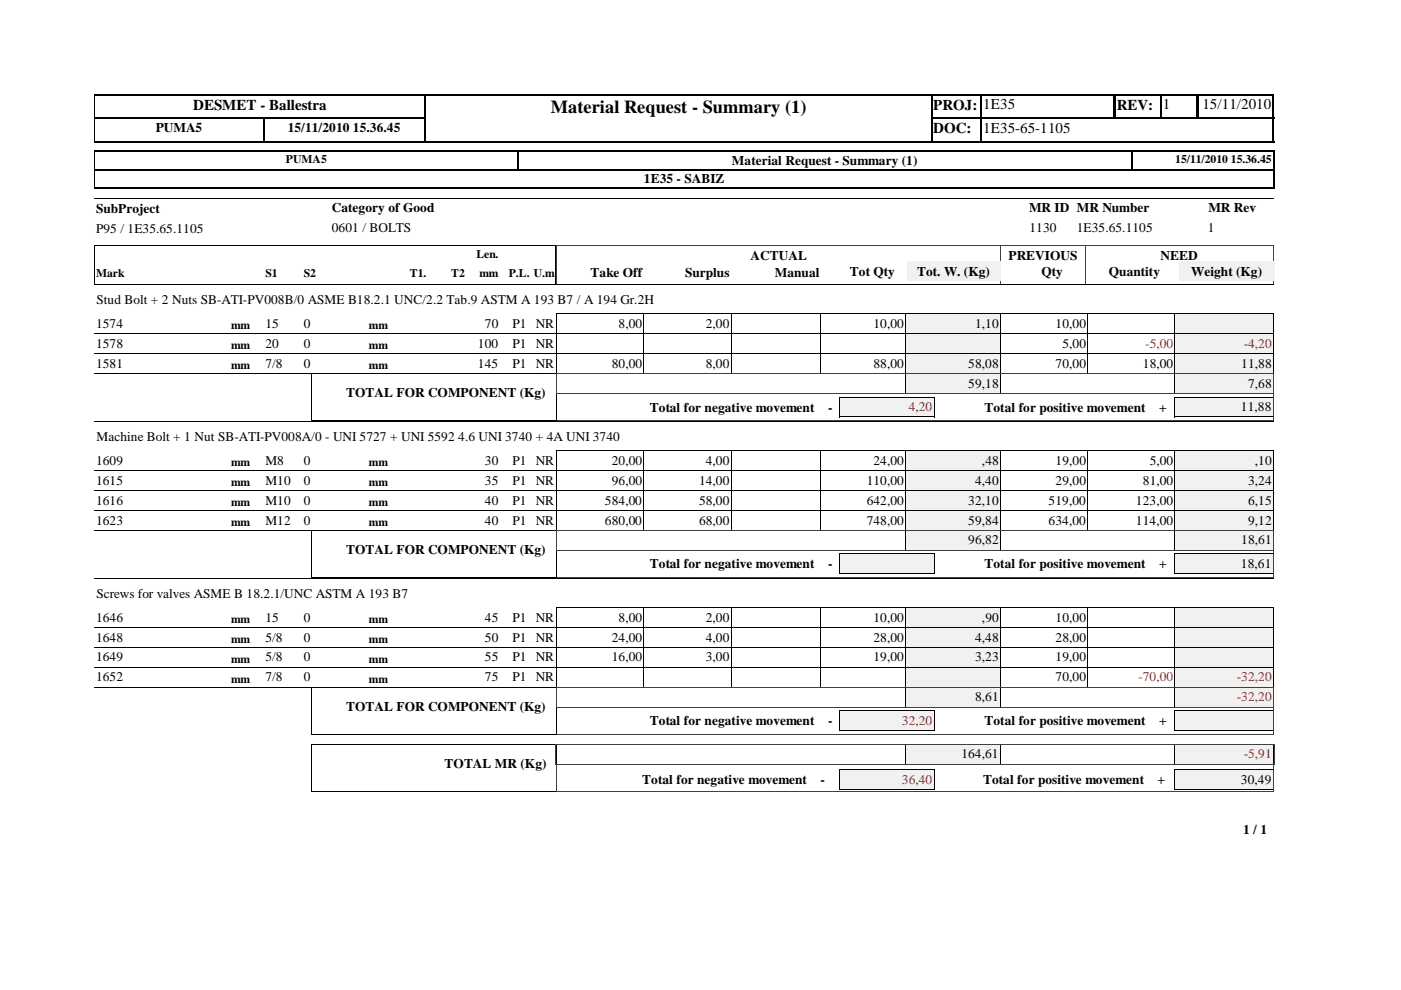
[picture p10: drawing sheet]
<svg xmlns="http://www.w3.org/2000/svg" width="297mm" height="210mm" viewBox="0 0 297 210" stroke-linecap="round" stroke-linejoin="round" font-family="sans-serif">
<defs><g id="words">
<text font-size="3.9" x="116.8" y="23.9">Material Request - Summary (1)</text>
<g font-size="3.2">
<text x="40.9" y="23.3">DESMET - Ballestra</text>
<text x="197.9" y="23.3">PROJ:</text>
<text x="208.4" y="23.2">1E35</text>
<text x="236.8" y="23.3">REV:</text>
<text x="246.5" y="23.2">1</text>
<text x="254.9" y="23.2">15/11/2010</text>
<text x="197.9" y="28.3">DOC:</text>
<text x="208.4" y="28.2">1E35-65-1105</text>
</g>
<g font-size="2.8">
<text x="33" y="28">PUMA5</text>
<text x="61" y="28">15/11/2010 15.36.45</text>
<text x="155.2" y="34.9">Material Request - Summary (1)</text>
<text x="136.5" y="38.8">1E35 - SABIZ</text>
<text x="20.4" y="45.1">SubProject</text>
<text x="70.4" y="45">Category of Good</text>
<text x="218.2" y="45">MR ID MR Number</text>
<text x="256.2" y="45">MR Rev</text>
<text x="20.4" y="49.3">P95 / 1E35.65.1105</text>
<text x="70.4" y="49.2">0601 / BOLTS</text>
<text x="218.3" y="49.2">1130</text>
<text x="228.3" y="49.2">1E35.65.1105</text>
<text x="256.1" y="49.2">1</text>
<text x="125.2" y="58.7">Take Off</text>
<text x="145.2" y="58.7">Surplus</text>
<text x="159.1" y="55">ACTUAL</text>
<text x="164.3" y="58.7">Manual</text>
<text x="180.2" y="58.5">Tot Qty</text>
<text x="194.4" y="58.5">Tot. W. (Kg)</text>
<text x="213.8" y="55">PREVIOUS</text>
<text x="220.8" y="58.5">Qty</text>
<text x="235.1" y="58.5">Quantity</text>
<text x="246.1" y="55">NEED</text>
<text x="252.6" y="58.5">Weight (Kg)</text>
<text x="20.4" y="64.6">Stud Bolt + 2 Nuts SB-ATI-PV008B/0 ASME B18.2.1 UNC/2.2 Tab.9 ASTM A 193 B7 / A 194 Gr.2H</text>
<text x="20.4" y="69.5">1574</text>
<text x="56.3" y="69.5">15</text>
<text x="64.4" y="69.5">0</text>
<text x="102.8" y="69.5">70</text>
<text x="108.7" y="69.5">P1 NR</text>
<text x="131.1" y="69.5">8,00</text>
<text x="149.6" y="69.5">2,00</text>
<text x="185.2" y="69.5">10,00</text>
<text x="206.8" y="69.5">1,10</text>
<text x="223.8" y="69.5">10,00</text>
<text x="20.4" y="73.7">1578</text>
<text x="20.4" y="77.9">1581</text>
<text x="56.3" y="73.7">20</text>
<text x="56.3" y="77.9">7/8</text>
<text x="64.4" y="73.7">0</text>
<text x="64.4" y="77.9">0</text>
<text x="101.3" y="73.7">100</text>
<text x="101.3" y="77.9">145</text>
<text x="108.7" y="73.7">P1 NR</text>
<text x="108.7" y="77.9">P1 NR</text>
<text x="129.7" y="77.9">80,00</text>
<text x="149.6" y="77.9">8,00</text>
<text x="185.2" y="77.9">88,00</text>
<text x="205.3" y="77.9">58,08</text>
<text x="223.8" y="77.9">70,00</text>
<text x="225.3" y="73.7">5,00</text>
<text x="242.3" y="77.9">18,00</text>
<text x="263.2" y="77.9">11,88</text>
<text x="205.3" y="82.2">59,18</text>
<text x="264.6" y="82.2">7,68</text>
<text x="73.4" y="84.2">TOTAL FOR COMPONENT (Kg)</text>
<text x="137.7" y="87.2">Total for negative movement</text>
<text x="175.6" y="87.2">-</text>
<text x="208.7" y="87.2">Total for positive movement</text>
<text x="245.7" y="87.2">+</text>
<text x="263.1" y="87.2">11,88</text>
<text x="20.4" y="93.6">Machine Bolt + 1 Nut SB-ATI-PV008A/0 - UNI 5727 + UNI 5592 4.6 UNI 3740 + 4A UNI 3740</text>
<text x="20.4" y="98.5">1609</text>
<text x="56.3" y="98.5">M8</text>
<text x="64.4" y="98.5">0</text>
<text x="102.8" y="98.5">30</text>
<text x="108.7" y="98.5">P1 NR</text>
<text x="129.7" y="98.5">20,00</text>
<text x="149.6" y="98.5">4,00</text>
<text x="185.2" y="98.5">24,00</text>
<text x="208.2" y="98.5">,48</text>
<text x="223.8" y="98.5">19,00</text>
<text x="243.8" y="98.5">5,00</text>
<text x="266.1" y="98.5">,10</text>
<text x="20.4" y="102.7">1615</text>
<text x="20.4" y="107">1616</text>
<text x="56.3" y="102.7">M10</text>
<text x="56.3" y="107">M10</text>
<text x="64.4" y="102.7">0</text>
<text x="64.4" y="107">0</text>
<text x="102.8" y="102.7">35</text>
<text x="102.8" y="107">40</text>
<text x="108.7" y="102.7">P1 NR</text>
<text x="108.7" y="107">P1 NR</text>
<text x="128.2" y="107">584,00</text>
<text x="129.7" y="102.7">96,00</text>
<text x="148.2" y="102.7">14,00</text>
<text x="148.2" y="107">58,00</text>
<text x="183.8" y="102.7">110,00</text>
<text x="183.8" y="107">642,00</text>
<text x="205.3" y="107">32,10</text>
<text x="206.8" y="102.7">4,40</text>
<text x="222.3" y="107">519,00</text>
<text x="223.8" y="102.7">29,00</text>
<text x="240.8" y="107">123,00</text>
<text x="242.3" y="102.7">81,00</text>
<text x="264.6" y="102.7">3,24</text>
<text x="264.6" y="107">6,15</text>
<text x="20.4" y="111.2">1623</text>
<text x="56.3" y="111.2">M12</text>
<text x="64.4" y="111.2">0</text>
<text x="102.8" y="111.2">40</text>
<text x="108.7" y="111.2">P1 NR</text>
<text x="128.2" y="111.2">680,00</text>
<text x="148.2" y="111.2">68,00</text>
<text x="183.8" y="111.2">748,00</text>
<text x="205.3" y="111.2">59,84</text>
<text x="222.3" y="111.2">634,00</text>
<text x="240.8" y="111.2">114,00</text>
<text x="264.6" y="111.2">9,12</text>
<text x="73.4" y="117.5">TOTAL FOR COMPONENT (Kg)</text>
<text x="205.3" y="115.4">96,82</text>
<text x="263.2" y="115.4">18,61</text>
<text x="137.7" y="120.5">Total for negative movement</text>
<text x="175.6" y="120.5">-</text>
<text x="208.7" y="120.5">Total for positive movement</text>
<text x="245.7" y="120.5">+</text>
<text x="263.1" y="120.5">18,61</text>
<text x="20.4" y="131.8">1646</text>
<text x="20.4" y="126.9">Screws for valves ASME B 18.2.1/UNC ASTM A 193 B7</text>
<text x="56.3" y="131.8">15</text>
<text x="64.4" y="131.8">0</text>
<text x="102.8" y="131.8">45</text>
<text x="108.7" y="131.8">P1 NR</text>
<text x="131.1" y="131.8">8,00</text>
<text x="149.6" y="131.8">2,00</text>
<text x="185.2" y="131.8">10,00</text>
<text x="208.2" y="131.8">,90</text>
<text x="223.8" y="131.8">10,00</text>
<text x="20.4" y="136">1648</text>
<text x="56.3" y="136">5/8</text>
<text x="64.4" y="136">0</text>
<text x="102.8" y="136">50</text>
<text x="108.7" y="136">P1 NR</text>
<text x="129.7" y="136">24,00</text>
<text x="149.6" y="136">4,00</text>
<text x="185.2" y="136">28,00</text>
<text x="206.8" y="136">4,48</text>
<text x="223.8" y="136">28,00</text>
<text x="20.4" y="140.3">1649</text>
<text x="56.3" y="140.3">5/8</text>
<text x="64.4" y="140.3">0</text>
<text x="102.8" y="140.3">55</text>
<text x="108.7" y="140.3">P1 NR</text>
<text x="129.7" y="140.3">16,00</text>
<text x="149.6" y="140.3">3,00</text>
<text x="185.2" y="140.3">19,00</text>
<text x="206.8" y="140.3">3,23</text>
<text x="223.8" y="140.3">19,00</text>
<text x="20.4" y="144.5">1652</text>
<text x="56.3" y="144.5">7/8</text>
<text x="64.4" y="144.5">0</text>
<text x="102.8" y="144.5">75</text>
<text x="108.7" y="144.5">P1 NR</text>
<text x="206.8" y="148.7">8,61</text>
<text x="223.8" y="144.5">70,00</text>
<text x="73.4" y="150.7">TOTAL FOR COMPONENT (Kg)</text>
<text x="137.7" y="153.8">Total for negative movement</text>
<text x="175.6" y="153.8">-</text>
<text x="208.7" y="153.8">Total for positive movement</text>
<text x="245.7" y="153.8">+</text>
<text x="203.8" y="160.8">164,61</text>
<text x="94.3" y="162.8">TOTAL MR (Kg)</text>
<text x="136.2" y="166.2">Total for negative movement</text>
<text x="174" y="166.2">-</text>
<text x="208.4" y="166.2">Total for positive movement</text>
<text x="245.4" y="166.2">+</text>
<text x="263.1" y="166.2">30,49</text>
<text x="263.6" y="176.9">1 / 1</text>
</g>
<g font-size="2.8" fill="#f00">
<text x="242.8" y="73.7">-5,00</text>
<text x="263.7" y="73.7">-4,20</text>
<text x="192.7" y="87.2">4,20</text>
<text x="241.4" y="144.5">-70,00</text>
<text x="262.3" y="144.5">-32,20</text>
<text x="262.3" y="148.7">-32,20</text>
<text x="191.2" y="153.8">32,20</text>
<text x="263.7" y="160.8">-5,91</text>
<text x="191.2" y="166.2">36,40</text>
</g>
<g font-size="2.5">
<text x="60.6" y="34.6">PUMA5</text>
<text x="249.2" y="34.6">15/11/2010 15.36.45</text>
<text x="20.4" y="58.7">Mark</text>
<text x="56.3" y="58.7">S1</text>
<text x="64.4" y="58.7">S2</text>
<text x="86.9" y="58.7">T1.</text>
<text x="95.7" y="58.7">T2</text>
<text x="101" y="54.7">Len.</text>
<text x="101.6" y="58.7">mm</text>
<text x="107.9" y="58.7">P.L. U.m</text>
<text x="49" y="69.7">mm</text>
<text x="78.2" y="69.7">mm</text>
<text x="49" y="74">mm</text>
<text x="78.2" y="74">mm</text>
<text x="49" y="78.2">mm</text>
<text x="78.2" y="78.2">mm</text>
<text x="49" y="98.8">mm</text>
<text x="78.2" y="98.8">mm</text>
<text x="49" y="103">mm</text>
<text x="49" y="107.2">mm</text>
<text x="78.2" y="103">mm</text>
<text x="78.2" y="107.2">mm</text>
<text x="49" y="111.5">mm</text>
<text x="78.2" y="111.5">mm</text>
<text x="49" y="132">mm</text>
<text x="49" y="136.3">mm</text>
<text x="78.2" y="132">mm</text>
<text x="78.2" y="136.3">mm</text>
<text x="49" y="140.5">mm</text>
<text x="78.2" y="140.5">mm</text>
<text x="49" y="144.7">mm</text>
<text x="78.2" y="144.7">mm</text>
</g>
</g></defs>
<path d="M90.2 20v5.2M197.4 20v10.2M208 20v10.2M236.3 20v5.2M246.1 20v5.2M253.8 20v5.2M254 20v5.2M270 20v10.2M20 25.1h70.3M20 25h70.3M55.9 24.9v5.3M197.2 25.1h73" fill="none" stroke="#000" stroke-width=".34"/>
<path d="M236.3 20v5.2M90.1 24.9v5.3" fill="none" stroke="#000" stroke-width=".38"/>
<path d="M20 30.1h70.3M20 20.1h70.3M197.2 30.1h10.9M197.2 20.1h73" fill="none" stroke="#000" stroke-width=".25"/>
<path d="M20.1 20v10.2" fill="none" stroke="#000" stroke-width=".21"/>
<path d="M207.8 30h62.4" fill="none" stroke="#000" stroke-width=".3"/>
<path d="M90.3 20.2h107.1v9.7h-107.1z" fill="#fff"/>
<path d="M20 35.9h250.3M20 39.9h250.3M90 20.1h107.7M270.1 31.9v4.2" fill="none" stroke="#000" stroke-width=".25"/>
<path d="M197.5 20v10.2M109.9 31.9v4.2" fill="none" stroke="#000" stroke-width=".34"/>
<path d="M20 32.1h250.3M90 30h107.7M270.1 35.9v4.1" fill="none" stroke="#000" stroke-width=".3"/>
<path d="M90.1 20v10.2M239.9 31.9v4.2" fill="none" stroke="#000" stroke-width=".38"/>
<path d="M20 36h250.3M20.1 31.9v8.1M20 42h250M20 52h97.9v8.3h-97.9z" fill="none" stroke="#000" stroke-width=".21"/>
<path d="M212.1 51.9v8.4M212.2 51.9v8.4M230.1 51.9v8.4M270 51.9v8.4M270 52h-152v8.3h152" fill="none" stroke="#404040" stroke-width=".21"/>
<path d="M99.6 56h6.4v3.7h-6.4z" fill="#fff"/>
<g fill="#f1f1f1">
<path d="M192.3 55.4h19.8v4.2h-19.8z"/>
<path d="M250 55.4h20.2v4.2h-20.2z"/>
</g>
<path d="M20 60.3h250M20 70.7h172.1M136.5 66.5v4.2M155 66.5v4.2M174.1 66.5v4.2M192 66.5v4.2M192.1 66.5h-74.1v4.2M212.1 66.5h37v4.2M212.1 70.7h37M212.1 66.5v4.2M230.6 66.5v4.2" fill="none" stroke="#000" stroke-width=".21"/>
<path d="M192.1 66.5h20v4.2h-20z" fill="#f1f1f1"/>
<path d="M192 70.7h20.1M192 70.7v-4.2h20.1v4.2" fill="none" stroke="#000" stroke-width=".21"/>
<path d="M249.1 66.5h20.9v4.2h-20.9z" fill="#f1f1f1"/>
<path d="M20 75h172.1M136.5 70.7v4.3M155 70.7v4.3M174.1 70.7v4.3M192 70.7v4.3M192.1 70.7h-74.1v4.3M212.1 70.7h57.9M212.1 70.7v4.3M230.6 70.7v4.3M249.1 66.5h20.9M249.1 66.5v8.5h-37M270 66.5v4.2" fill="none" stroke="#000" stroke-width=".21"/>
<path d="M192.1 70.7h20v4.2h-20z" fill="#f1f1f1"/>
<path d="M192 70.7h20.1v4.3h-20.1z" fill="none" stroke="#000" stroke-width=".21"/>
<path d="M249.1 70.7h20.9v4.2h-20.9z" fill="#f1f1f1"/>
<path d="M20 79.2h172.1M136.5 74.9v4.3M155 74.9v4.3M174.1 74.9v4.3M192 74.9v4.3M192.1 75h-74.1v4.2M212.1 75h57.9M212.1 74.9v4.3M230.6 74.9v4.3M249.1 70.7h20.9M249.1 70.7v8.5h-37M270 70.7v4.3" fill="none" stroke="#000" stroke-width=".21"/>
<path d="M192.1 74.9h20v4.3h-20z" fill="#f1f1f1"/>
<path d="M192 75h20.1v4.2h-20.1z" fill="none" stroke="#000" stroke-width=".21"/>
<path d="M249.1 74.9h20.9v4.3h-20.9z" fill="#f1f1f1"/>
<path d="M249.1 75h20.9M249.1 79.2h20.9M249.1 74.9v4.3M270 74.9v4.3" fill="none" stroke="#000" stroke-width=".21"/>
<path d="M192.1 79.2h20v4.2h-20z" fill="#f1f1f1"/>
<path d="M192 79.2h20.1v4.2h-20.1z" fill="none" stroke="#000" stroke-width=".21"/>
<path d="M249.1 79.2h20.9v4.2h-20.9z" fill="#f1f1f1"/>
<path d="M249.1 79.2h20.9M249.1 79.2v4.2M270 79.2v4.2M249.1 83.4h20.9" fill="none" stroke="#000" stroke-width=".21"/>
<path d="M249.1 84.2h20.8v4.2h-20.8z" fill="#f1f1f1"/>
<path d="M249 84.2h21l-.1 4.2h-20.9z" fill="none" stroke="#000" stroke-width=".21"/>
<path d="M178 84.2h20v4.2h-20z" fill="#f1f1f1"/>
<path d="M66 79.2h52.1l-.1 10-52-.1zM20 89.3h250M20 99.8h172.1M136.5 95.5v4.3M155 95.5v4.3M174.1 95.5v4.3M177.9 84.2h20.2v4.2h-20.2zM192 95.5v4.3M192.1 95.5h-74.1v4.3M212.1 95.5h37v4.3h-37M212.1 95.5v4.3M230.6 95.5v4.3" fill="none" stroke="#000" stroke-width=".21"/>
<path d="M118 79.3h152.1M118 79.2v4.3M270.1 79.2v4.3M118 83.5v5.8h152.1v-5.8h-152.1" fill="none" stroke="#404040" stroke-width=".21"/>
<path d="M192.1 95.5h20v4.2h-20z" fill="#f1f1f1"/>
<path d="M192 95.5h20.1v4.3h-20.1z" fill="none" stroke="#000" stroke-width=".21"/>
<path d="M249.1 95.5h20.9v4.2h-20.9z" fill="#f1f1f1"/>
<path d="M136.5 99.7v4.3M155 99.7v4.3M174.1 99.7v4.3M192 99.7v4.3M192.1 99.8h-74.1v4.2M212.1 99.8h57.9M212.1 99.7v4.3M230.6 99.7v4.3M249.1 95.5h20.9M249.1 95.5v8.5h-37M270 95.5v4.3M20 104h172.1" fill="none" stroke="#000" stroke-width=".21"/>
<path d="M192.1 99.7h20v4.3h-20z" fill="#f1f1f1"/>
<path d="M192 99.8h20.1v4.2h-20.1z" fill="none" stroke="#000" stroke-width=".21"/>
<path d="M249.1 99.7h20.9v4.3h-20.9z" fill="#f1f1f1"/>
<path d="M249.1 99.8h20.9M249.1 99.7v8.5h-37M270 99.7v4.3M20 108.2h172.1M136.5 104v4.2M155 104v4.2M174.1 104v4.2M192 104v4.2M192.1 104h-74.1v4.2M212.1 104h57.9M212.1 104v4.2M230.6 104v4.2" fill="none" stroke="#000" stroke-width=".21"/>
<path d="M192.1 104h20v4.2h-20z" fill="#f1f1f1"/>
<path d="M192 104h20.1v4.2h-20.1z" fill="none" stroke="#000" stroke-width=".21"/>
<path d="M249.1 104h20.9v4.2h-20.9z" fill="#f1f1f1"/>
<g fill="none" stroke="#000" stroke-width=".21">
<path d="M20 112.5h172.1M118 108.2h74.1M118 108.2v4.3M136.5 108.2v4.3M155 108.2v4.3M174.1 108.2v4.3M192 108.2v4.3M212.1 108.2h57.9M212.1 108.2v4.3M230.6 108.2v4.3M249.1 104h20.9M249.1 104v8.5h-37"/>
<path d="M270 104v4.2"/>
</g>
<path d="M192.1 108.2h20v4.2h-20z" fill="#f1f1f1"/>
<path d="M192 108.2h20.1M192 108.2v4.3h20.1v-4.3" fill="none" stroke="#000" stroke-width=".21"/>
<path d="M249.1 108.2h20.9v4.2h-20.9z" fill="#f1f1f1"/>
<path d="M249.1 108.2h20.9M249.1 112.5h20.9M249.1 108.2v4.3M270 108.2v4.3" fill="none" stroke="#000" stroke-width=".21"/>
<path d="M192.1 112.4h20v4.3h-20z" fill="#f1f1f1"/>
<path d="M192 112.5h20.1M192 112.4v4.3h20.1v-4.3" fill="none" stroke="#000" stroke-width=".21"/>
<path d="M249.1 112.4h20.9v4.3h-20.9z" fill="#f1f1f1"/>
<path d="M249.1 112.5h20.9M249.1 116.7h20.9M249.1 112.4v4.3M270 112.4v4.3" fill="none" stroke="#000" stroke-width=".21"/>
<path d="M249.1 117.5h20.8v4.2h-20.8z" fill="#f1f1f1"/>
<path d="M249 117.5h21l-.1 4.2h-20.9z" fill="none" stroke="#000" stroke-width=".21"/>
<path d="M178 117.5h20v4.2h-20z" fill="#f1f1f1"/>
<g fill="none" stroke="#000" stroke-width=".21">
<path d="M66 112.5h52.1M66 112.4v10M118 112.4v10M177.9 117.5h20.2v4.2h-20.2zM20 122.6h250M20 133h172.1M66 122.4h52.1M136.5 128.8v4.3M155 128.8v4.3M174.1 128.8v4.3M192 128.8v4.3M192.1 128.8h-74.1v4.3"/>
<path d="M212.1 128.8h37v4.3l-37-.1M212.1 128.8v4.3M230.6 128.8v4.3"/>
</g>
<path d="M118 116.8v-4.3h152.1v4.3M118 116.8v5.7l152.1 .1v-5.8h-152.1" fill="none" stroke="#404040" stroke-width=".21"/>
<path d="M192.1 128.8h20v4.2h-20z" fill="#f1f1f1"/>
<path d="M192 128.8h20.1v4.3l-20.1-.1z" fill="none" stroke="#000" stroke-width=".21"/>
<path d="M249.1 128.8h20.9v4.2h-20.9z" fill="#f1f1f1"/>
<g fill="none" stroke="#000" stroke-width=".21">
<path d="M20 137.3h172.1M118 133h74.1M118 133v4.3M136.5 133v4.3M155 133v4.3M174.1 133v4.3M192 133v4.3M212.1 133h57.9M212.1 133v4.3M230.6 133v4.3M249.1 128.8h20.9M249.1 128.8v8.5h-37"/>
<path d="M270 128.8v4.3"/>
</g>
<path d="M192.1 133h20v4.2h-20z" fill="#f1f1f1"/>
<path d="M192 133h20.1M192 133v4.3h20.1v-4.3" fill="none" stroke="#000" stroke-width=".21"/>
<path d="M249.1 133h20.9v4.2h-20.9z" fill="#f1f1f1"/>
<g fill="none" stroke="#000" stroke-width=".21">
<path d="M118 137.3h74.1M118 137.2v4.3M136.5 137.2v4.3M155 137.2v4.3M174.1 137.2v4.3M192 137.2v4.3M212.1 137.3h57.9M212.1 137.2v4.3M230.6 137.2v4.3M249.1 133h20.9M249.1 133v8.5h-37M270 133v4.3"/>
<path d="M20 141.5h172.1"/>
</g>
<path d="M192.1 137.2h20v4.3h-20z" fill="#f1f1f1"/>
<path d="M192 137.3h20.1M192 137.2v4.3h20.1v-4.3" fill="none" stroke="#000" stroke-width=".21"/>
<path d="M249.1 137.2h20.9v4.3h-20.9z" fill="#f1f1f1"/>
<g fill="none" stroke="#000" stroke-width=".21">
<path d="M249.1 137.3h20.9M249.1 137.2v8.6M270 137.2v4.3M20 145.7h172.1M118 141.5h74.1M118 141.5v4.3M136.5 141.5v4.3M155 141.5v4.3M174.1 141.5v4.3M192 141.5v4.3M212.1 141.5h57.9M212.1 145.7h37"/>
<path d="M212.1 141.5v4.3M230.6 141.5v4.3"/>
</g>
<path d="M192.1 141.5h20v4.2h-20z" fill="#f1f1f1"/>
<path d="M192 141.5h20.1M192 145.7h20.1M192 141.5v4.3M212.1 141.5v4.3" fill="none" stroke="#000" stroke-width=".21"/>
<path d="M249.1 141.5h20.9v4.2h-20.9z" fill="#f1f1f1"/>
<path d="M249.1 141.5h20.9M249.1 145.7h20.9M249.1 141.5v4.3M270 141.5v4.3" fill="none" stroke="#000" stroke-width=".21"/>
<path d="M192.1 145.7h20v4.2h-20z" fill="#f1f1f1"/>
<path d="M192 150h20.1M192 150v-4.3h20.1v4.3" fill="none" stroke="#000" stroke-width=".21"/>
<path d="M249.1 145.7h20.9v4.2h-20.9z" fill="#f1f1f1"/>
<path d="M249.1 145.7h20.9M249.1 150h20.9M249.1 145.7v4.3M270 145.7v4.3" fill="none" stroke="#000" stroke-width=".21"/>
<path d="M249.1 150.7h20.8v4.2h-20.8z" fill="#f1f1f1"/>
<path d="M249 150.7h21M249.1 150.7l-.1 4.3h20.9v-4.3" fill="none" stroke="#000" stroke-width=".21"/>
<path d="M178 150.7h20v4.2h-20z" fill="#f1f1f1"/>
<path d="M66 155.7h52.1M66 155.7v-10h52.1l-.1 10M177.9 150.7h20.2M177.9 150.7v4.3h20.2v-4.3" fill="none" stroke="#000" stroke-width=".21"/>
<path d="M118 150v5.8h152.1v-5.8M270.1 150.1h-152.1v-4.3h152.1v4.3" fill="none" stroke="#404040" stroke-width=".21"/>
<path d="M192.1 157.8h20v4.2h-20z" fill="#f1f1f1"/>
<path d="M192 157.8h20.1v4.3l-20.1-.1z" fill="none" stroke="#000" stroke-width=".21"/>
<path d="M249.1 157.8h20.9v4.2h-20.9z" fill="#f1f1f1"/>
<path d="M249.1 157.8h20.9M249.1 157.8v4.3M270 157.8v4.3M249.1 162h20.9" fill="none" stroke="#000" stroke-width=".21"/>
<path d="M249.1 163.2h20.8v4.2h-20.8z" fill="#f1f1f1"/>
<path d="M249 167.4h21M249.1 167.5l-.1-4.3h21l-.1 4.3" fill="none" stroke="#000" stroke-width=".21"/>
<path d="M178 163.2h20v4.2h-20z" fill="#f1f1f1"/>
<path d="M66 157.8h52.1l-.1 10-52-.1zM177.9 167.4h20.2M177.9 167.5v-4.3h20.2v4.3" fill="none" stroke="#000" stroke-width=".21"/>
<path d="M117.9 157.8h152.3M117.9 157.8v4.3M270.2 157.8v4.3M117.9 162h152.3M118 162v5.7l152.1 .1v-5.8" fill="none" stroke="#404040" stroke-width=".21"/>
<use href="#words"/>
</svg>
